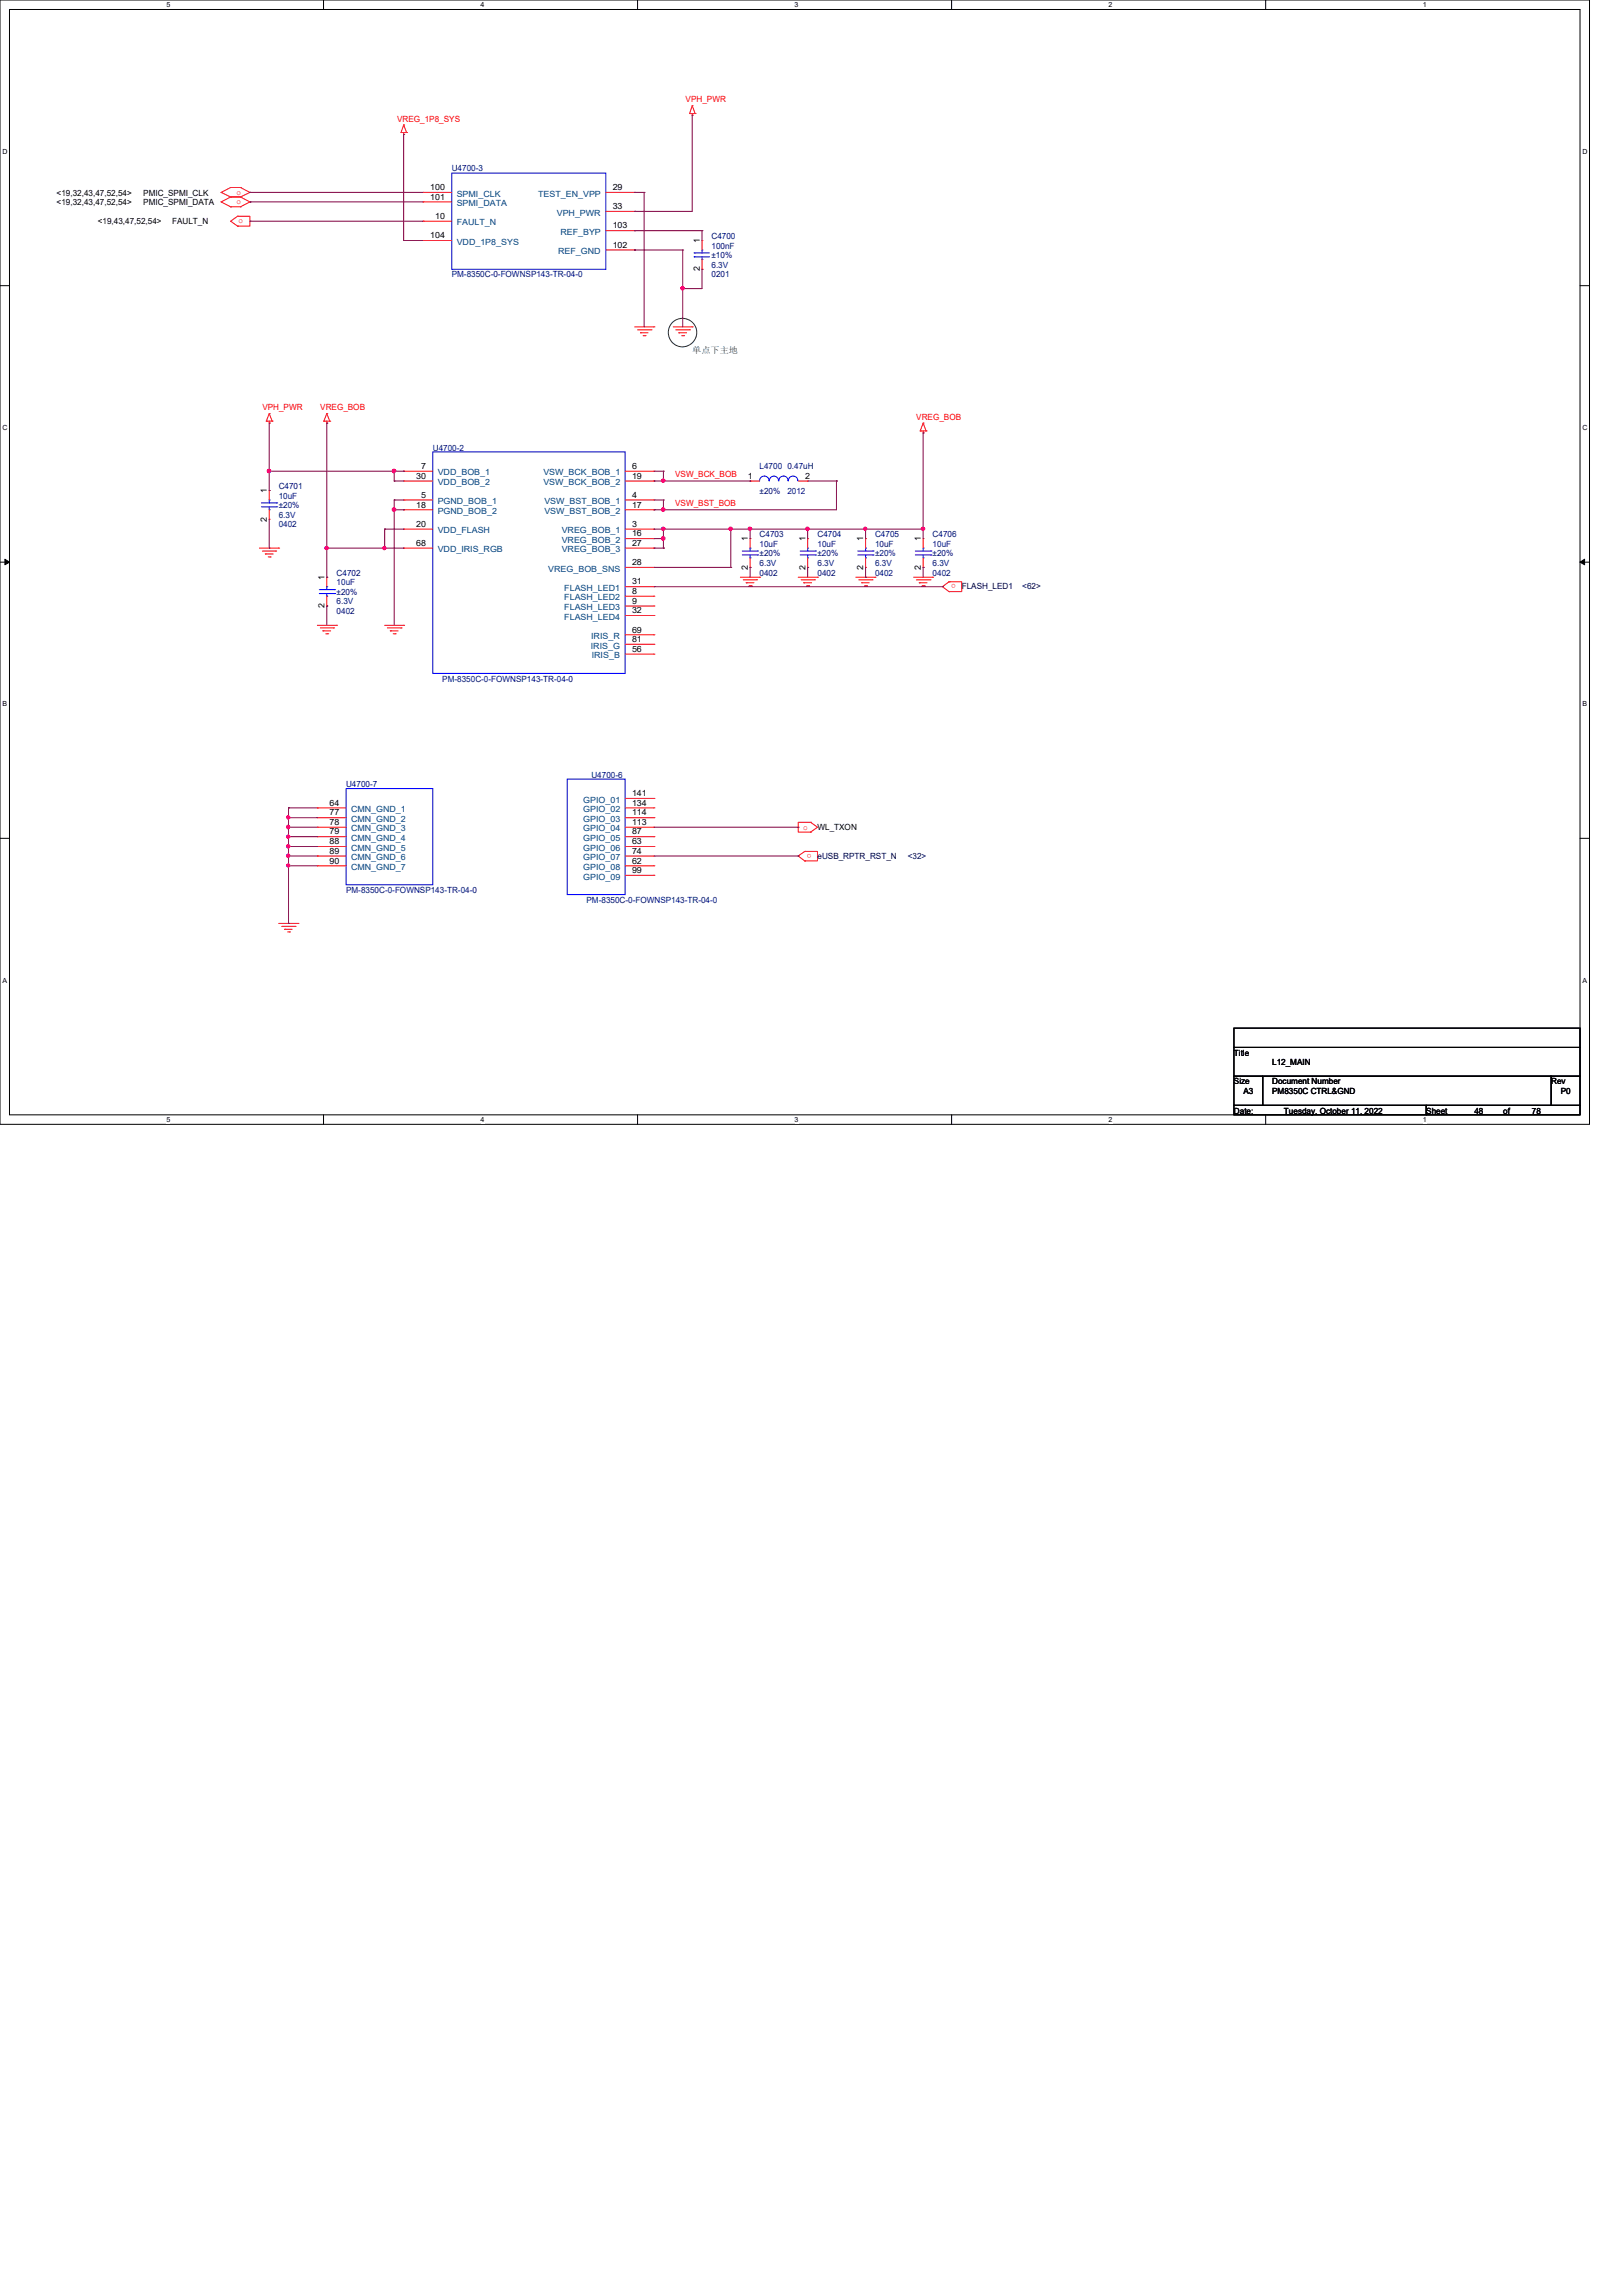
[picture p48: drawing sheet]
<svg xmlns="http://www.w3.org/2000/svg" width="210mm" height="297mm" viewBox="0 0 210 297" stroke-linecap="round" stroke-linejoin="round" font-family="sans-serif">
<defs><g id="words">
<g font-size="1.1" fill="#f00">
<text x="51.4" y="15.7">VREG_1P8_SYS</text>
<text x="88.7" y="13.3">VPH_PWR</text>
<text x="30.6" y="25.2">o</text>
<text x="30.6" y="26.4">o</text>
<text x="30.9" y="28.9">o</text>
<text x="34" y="53.1">VPH_PWR</text>
<text x="41.4" y="53.1">VREG_BOB</text>
<text x="118.6" y="54.3">VREG_BOB</text>
<text x="87.4" y="61.8">VSW_BCK_BOB</text>
<text x="87.4" y="65.5">VSW_BST_BOB</text>
<text x="123.7" y="75.6" transform="rotate(-180 123.7 75.6)">o</text>
<text x="103.9" y="107.3">o</text>
<text x="105" y="110.4" transform="rotate(-180 105 110.4)">o</text>
</g>
<g font-size="1.1" fill="#000080">
<text x="58.5" y="22.2">U4700-3</text>
<text x="58.5" y="35.9">PM-8350C-0-FOWNSP143-TR-04-0</text>
<text x="92.1" y="30.9">C4700</text>
<text x="92.1" y="32.2">100nF</text>
<text x="92.1" y="35.9">0201</text>
<text x="92.1" y="34.6">6.3V</text>
<text x="92.1" y="33.4">±10%</text>
<text x="56" y="58.3">U4700-2</text>
<text x="36.1" y="63.3">C4701</text>
<text x="36.1" y="64.5">10uF</text>
<text x="36.1" y="65.7">±20%</text>
<text x="98.3" y="60.7">L4700 0.47uH</text>
<text x="98.3" y="63.9">±20%</text>
<text x="101.9" y="63.9">2012</text>
<text x="36.1" y="68.2">0402</text>
<text x="36.1" y="67">6.3V</text>
<text x="98.3" y="69.5">C4703</text>
<text x="98.3" y="70.7">10uF</text>
<text x="98.3" y="72">±20%</text>
<text x="105.8" y="69.5">C4704</text>
<text x="105.8" y="70.7">10uF</text>
<text x="105.8" y="72">±20%</text>
<text x="113.2" y="69.5">C4705</text>
<text x="113.2" y="70.7">10uF</text>
<text x="113.2" y="72">±20%</text>
<text x="120.7" y="69.5">C4706</text>
<text x="120.7" y="70.7">10uF</text>
<text x="120.7" y="72">±20%</text>
<text x="43.6" y="74.5">C4702</text>
<text x="43.6" y="75.7">10uF</text>
<text x="43.6" y="77">±20%</text>
<text x="98.3" y="74.5">0402</text>
<text x="98.3" y="73.2">6.3V</text>
<text x="105.8" y="74.5">0402</text>
<text x="105.8" y="73.2">6.3V</text>
<text x="113.2" y="74.5">0402</text>
<text x="113.2" y="73.2">6.3V</text>
<text x="120.7" y="74.5">0402</text>
<text x="120.7" y="73.2">6.3V</text>
<text x="43.6" y="79.5">0402</text>
<text x="43.6" y="78.2">6.3V</text>
<text x="57.2" y="88.2">PM-8350C-0-FOWNSP143-TR-04-0</text>
<text x="44.8" y="101.9">U4700-7</text>
<text x="76.5" y="100.6">U4700-6</text>
<text x="44.8" y="115.5">PM-8350C-0-FOWNSP143-TR-04-0</text>
<text x="75.9" y="116.8">PM-8350C-0-FOWNSP143-TR-04-0</text>
</g>
<g font-size="1.1">
<text x="7.3" y="25.3">&lt;19,32,43,47,52,54&gt;</text>
<text x="7.3" y="26.5">&lt;19,32,43,47,52,54&gt;</text>
<text x="12.7" y="29">&lt;19,43,47,52,54&gt;</text>
<text x="18.5" y="25.3">PMIC_SPMI_CLK</text>
<text x="18.5" y="26.5">PMIC_SPMI_DATA</text>
<text x="22.3" y="29">FAULT_N</text>
<text x="55.7" y="24.6">100</text>
<text x="55.7" y="25.8">101</text>
<text x="56.3" y="28.3">10</text>
<text x="79.3" y="24.6">29</text>
<text x="79.3" y="27.1">33</text>
<text x="79.3" y="29.5">103</text>
<text x="55.7" y="30.8">104</text>
<text x="79.3" y="32">102</text>
<text x="90.6" y="35.1" transform="rotate(-90 90.6 35.1)">2</text>
<text x="90.6" y="31.5" transform="rotate(-90 90.6 31.5)">1</text>
<text x="34.5" y="63.8" transform="rotate(-90 34.5 63.8)">1</text>
<text x="53.8" y="61.9">30</text>
<text x="53.8" y="65.7">18</text>
<text x="54.5" y="60.7">7</text>
<text x="54.5" y="64.4">5</text>
<text x="81.8" y="64.4">4</text>
<text x="81.8" y="65.7">17</text>
<text x="81.8" y="60.7">6</text>
<text x="81.8" y="61.9">19</text>
<text x="96.8" y="61.9">1</text>
<text x="104.2" y="61.9">2</text>
<text x="34.5" y="67.5" transform="rotate(-90 34.5 67.5)">2</text>
<text x="53.8" y="68.2">20</text>
<text x="53.8" y="70.6">68</text>
<text x="81.8" y="68.2">3</text>
<text x="81.8" y="69.4">16</text>
<text x="81.8" y="70.6">27</text>
<text x="96.8" y="70" transform="rotate(-90 96.8 70)">1</text>
<text x="104.2" y="70" transform="rotate(-90 104.2 70)">1</text>
<text x="111.7" y="70" transform="rotate(-90 111.7 70)">1</text>
<text x="119.2" y="70" transform="rotate(-90 119.2 70)">1</text>
<text x="42" y="75" transform="rotate(-90 42 75)">1</text>
<text x="81.8" y="75.6">31</text>
<text x="81.8" y="76.8">8</text>
<text x="81.8" y="73.1">28</text>
<text x="96.8" y="73.7" transform="rotate(-90 96.8 73.7)">2</text>
<text x="104.2" y="73.7" transform="rotate(-90 104.2 73.7)">2</text>
<text x="111.7" y="73.7" transform="rotate(-90 111.7 73.7)">2</text>
<text x="119.2" y="73.7" transform="rotate(-90 119.2 73.7)">2</text>
<text x="42" y="78.7" transform="rotate(-90 42 78.7)">2</text>
<text x="81.8" y="83.1">81</text>
<text x="81.8" y="78.1">9</text>
<text x="81.8" y="79.3">32</text>
<text x="81.8" y="81.8">69</text>
<text x="81.8" y="84.3">56</text>
<text x="42.6" y="104.2">64</text>
<text x="42.6" y="105.5">77</text>
<text x="42.6" y="106.7">78</text>
<text x="42.6" y="107.9">79</text>
<text x="81.8" y="103">141</text>
<text x="81.8" y="104.2">134</text>
<text x="81.8" y="105.5">114</text>
<text x="81.8" y="106.7">113</text>
<text x="81.8" y="107.9">87</text>
<text x="105.8" y="107.3">WL_TXON</text>
<text x="42.6" y="109.2">88</text>
<text x="42.6" y="110.4">89</text>
<text x="42.6" y="111.7">90</text>
<text x="81.8" y="109.2">63</text>
<text x="81.8" y="110.4">74</text>
<text x="81.8" y="111.7">62</text>
<text x="81.8" y="112.9">99</text>
<text x="159.7" y="136.6">Title</text>
<text x="164.6" y="137.8">L12_MAIN</text>
<text x="159.7" y="140.3">Size</text>
<text x="160.9" y="141.6">A3</text>
<text x="164.6" y="140.3">Document Number</text>
<text x="164.6" y="141.6">PM8350C CTRL&amp;GND</text>
<text x="200.7" y="140.3">Rev</text>
<text x="202" y="141.6">P0</text>
<text x="159.7" y="144.1">Date:</text>
<text x="166.2" y="144.1">Tuesday, October 11, 2022</text>
<text x="184.6" y="144.1">Sheet</text>
<text x="190.8" y="144.1">48</text>
<text x="194.5" y="144.1">of</text>
<text x="198.2" y="144.1">78</text>
</g>
<g font-size="1.1" fill="#004080">
<text x="59.1" y="25.4">SPMI_CLK</text>
<text x="59.1" y="26.7">SPMI_DATA</text>
<text x="59.1" y="29.2">FAULT_N</text>
<text x="69.6" y="25.4">TEST_EN_VPP</text>
<text x="72.1" y="27.9">VPH_PWR</text>
<text x="59.1" y="31.7">VDD_1P8_SYS</text>
<text x="72.2" y="32.9">REF_GND</text>
<text x="72.5" y="30.4">REF_BYP</text>
<text x="56.6" y="61.5">VDD_BOB_1</text>
<text x="56.6" y="62.8">VDD_BOB_2</text>
<text x="56.6" y="65.2">PGND_BOB_1</text>
<text x="70.3" y="61.5">VSW_BCK_BOB_1</text>
<text x="70.3" y="62.8">VSW_BCK_BOB_2</text>
<text x="70.4" y="65.2">VSW_BST_BOB_1</text>
<text x="56.6" y="66.5">PGND_BOB_2</text>
<text x="56.6" y="69">VDD_FLASH</text>
<text x="56.6" y="71.5">VDD_IRIS_RGB</text>
<text x="70.4" y="66.5">VSW_BST_BOB_2</text>
<text x="72.7" y="69">VREG_BOB_1</text>
<text x="72.7" y="70.2">VREG_BOB_2</text>
<text x="72.7" y="71.5">VREG_BOB_3</text>
<text x="71" y="74">VREG_BOB_SNS</text>
<text x="73" y="76.5">FLASH_LED1</text>
<text x="73" y="77.7">FLASH_LED2</text>
<text x="73" y="79">FLASH_LED3</text>
<text x="73" y="80.2">FLASH_LED4</text>
<text x="76.5" y="83.9">IRIS_G</text>
<text x="76.5" y="82.7">IRIS_R</text>
<text x="76.6" y="85.2">IRIS_B</text>
<text x="45.4" y="105.1">CMN_GND_1</text>
<text x="45.4" y="106.3">CMN_GND_2</text>
<text x="45.4" y="107.6">CMN_GND_3</text>
<text x="75.5" y="103.8">GPIO_01</text>
<text x="75.5" y="105.1">GPIO_02</text>
<text x="75.5" y="106.3">GPIO_03</text>
<text x="75.5" y="107.6">GPIO_04</text>
<text x="45.4" y="108.8">CMN_GND_4</text>
<text x="45.4" y="110.1">CMN_GND_5</text>
<text x="45.4" y="111.3">CMN_GND_6</text>
<text x="45.4" y="112.6">CMN_GND_7</text>
<text x="75.5" y="108.8">GPIO_05</text>
<text x="75.5" y="110.1">GPIO_06</text>
<text x="75.5" y="111.3">GPIO_07</text>
<text x="75.5" y="112.6">GPIO_08</text>
<text x="75.5" y="113.8">GPIO_09</text>
</g>
<text font-size="1.1" fill="#008000" x="89.6" y="45.7">单单单主接</text>
<g font-size="1.1" fill="#000040">
<text x="124.5" y="76.2">FLASH_LED1</text>
<text x="132.3" y="76.2">&lt;62&gt;</text>
<text x="105.8" y="111.1">eUSB_RPTR_RST_N</text>
<text x="117.5" y="111.1">&lt;32&gt;</text>
</g>
<g font-size=".9">
<text x="21.5" y=".9">5</text>
<text x="62.2" y=".9">4</text>
<text x="102.8" y=".9">3</text>
<text x="143.5" y=".9">2</text>
<text x="184.1" y=".9">1</text>
<text x=".3" y="19.9">D</text>
<text x="204.8" y="19.9">D</text>
<text x=".3" y="55.6">C</text>
<text x="204.8" y="55.6">C</text>
<text x=".3" y="91.4">B</text>
<text x="204.8" y="91.4">B</text>
<text x=".3" y="127.1">A</text>
<text x="204.8" y="127.1">A</text>
<text x="21.5" y="145.2">5</text>
<text x="62.2" y="145.2">4</text>
<text x="102.8" y="145.2">3</text>
<text x="143.5" y="145.2">2</text>
<text x="184.1" y="145.2">1</text>
</g>
</g></defs>
<path d="M0 0h205.7v145.5h-205.7zM1.2 1.2h203.3v143h-203.3z" fill="none" stroke="#000" stroke-width=".13"/>
<g fill="#fff">
<path d="M21.5 .1h.6v1h-.6z"/>
<path d="M21.5 144.4h.6v1h-.6z"/>
</g>
<path d="M41.9 0v1.2M41.9 144.2v1.3" fill="none" stroke="#000" stroke-width=".13"/>
<g fill="#fff">
<path d="M62.2 .1h.5v1h-.5z"/>
<path d="M62.2 144.4h.5v1h-.5z"/>
</g>
<path d="M82.5 0v1.2M82.5 144.2v1.3" fill="none" stroke="#000" stroke-width=".13"/>
<g fill="#fff">
<path d="M102.8 .1h.5v1h-.5z"/>
<path d="M102.8 144.4h.5v1h-.5z"/>
</g>
<path d="M123.1 0v1.2M123.1 144.2v1.3" fill="none" stroke="#000" stroke-width=".13"/>
<g fill="#fff">
<path d="M143.5 .1h.5v1h-.5z"/>
<path d="M143.5 144.4h.5v1h-.5z"/>
</g>
<path d="M163.8 0v1.2M163.8 144.2v1.3" fill="none" stroke="#000" stroke-width=".13"/>
<g fill="#fff">
<path d="M184.1 .1h.5v1h-.5z"/>
<path d="M184.1 144.4h.5v1h-.5z"/>
<path d="M.3 19.1h.7v1h-.7z"/>
<path d="M204.8 19.1h.6v1h-.6z"/>
<path d="M.3 54.8h.7v1h-.7z"/>
<path d="M204.8 54.8h.6v1h-.6z"/>
</g>
<path d="M0 37h1.2M204.5 37h1.2" fill="none" stroke="#000" stroke-width=".13"/>
<g fill="#fff">
<path d="M.3 90.6h.6v1h-.6z"/>
<path d="M204.8 90.6h.6v1h-.6z"/>
</g>
<path d="M0 72.7h1.2M.6 72.3l.6 .4-.6 .4zM204.5 72.7l.6-.4v.8zM204.5 72.7h1.2" fill="none" stroke="#000" stroke-width=".13"/>
<path d="M.6 72.3l.6 .4-.6 .4zM204.5 72.7l.6-.4v.8z" fill="#000"/>
<g fill="#fff">
<path d="M.3 126.3h.6v1h-.6z"/>
<path d="M204.8 126.3h.6v1h-.6z"/>
</g>
<path d="M0 108.5h1.2M204.5 108.5h1.2M159.7 133h44.8v2.5h-44.8zM159.7 135.5h44.8v3.7h-44.8zM159.7 139.2h3.7v3.8h-3.7zM163.4 139.2h37.3v3.8h-37.3zM200.7 139.2h3.8v3.8h-3.8zM159.7 143h24.9v1.2h-24.9zM184.6 143h19.9v1.2h-19.9z" fill="none" stroke="#000" stroke-width=".13"/>
<circle cx="88.3" cy="43" r="1.85" fill="none" stroke="#008000" stroke-width=".13"/>
<g fill="none" stroke="#f00" stroke-width=".13">
<path d="M51.9 17.1h.1M51.9 17.1h.7M52.2 17.4h.1M52.2 16.2h.1M52.2 17.1v.3M52.2 16.2l-.3 .9M52.2 16.2l.4 .9M52.6 17.1h.1M89.2 14.7h.1M89.2 14.7h.8M89.6 14.9h.1M89.6 13.7h.1"/>
<path d="M89.6 14.7v.2M89.6 13.7l-.4 1M89.6 13.7l.4 1M90 14.7h.1M28.6 24.9h.1M28.6 26.1h.1M28.6 24.9l1.2 .6M28.6 26.1l1.2 .7M29.8 24.3h1.3M29.8 25.5h1.3M29.8 24.3h.1M29.8 25.5h.1"/>
<path d="M29.8 26.8h.1M29.8 24.3l-1.2 .6M29.8 25.5l-1.2 .6M29.8 26.8h1.3M30.7 28h.1M30.7 29.3h.1M30.7 28h1.6v1.3h-1.6M30.7 28l-.9 .6 .9 .7M31.1 24.3h.1M31.1 25.5h.1M31.1 26.8h.1M31.1 24.3l1.2 .6"/>
<path d="M31.1 25.5l1.2 .6M32.3 24.9l-1.2 .6M32.3 26.1l-1.2 .7M32.3 24.9h.1M32.3 26.1h.1M54.7 24.9h3.8M54.7 26.1h3.8M54.7 28.6h3.8M54.7 31.1h3.8M54.7 24.9h.1M54.7 26.1h.1M54.7 28.6h.1"/>
<path d="M54.7 31.1h.1M78.4 24.9h3.7M78.4 27.3h3.7M78.4 29.8h3.7M78.4 32.3h3.7M82.1 24.9h.1M82.1 27.3h.1M82.1 29.8h.1M82.1 32.3h.1M90.8 31.1h.1M90.8 34.8h.1M90.8 31.1v1.2"/>
<path d="M90.8 33.6v1.2M34.5 54.5h.1M34.5 54.5h.7M34.8 54.7h.1M34.8 53.5h.1M34.8 54.5v.2M34.8 53.5l-.3 1M34.8 53.5l.4 1M35.2 54.5h.1M41.9 54.5h.1M41.9 54.5h.8M42.3 54.7h.1"/>
<path d="M42.3 53.5h.1M42.3 54.5v.2M42.3 53.5l-.4 1M42.3 53.5l.4 1M42.7 54.5h.1M82.1 42.3h2.5M82.5 42.7h1.7M82.9 43.1h.1M82.9 43.1h1M83.2 43.4h.3M83.5 43.4h.1M84.2 42.7h.1"/>
<path d="M84.6 42.3h.1M87.1 42.3h2.5M87.5 42.7h1.7M87.8 43.1h1.1M87.8 43.1h.1M88.2 43.4h.3M88.5 43.4h.1M89.2 42.7h.1M89.6 42.3h.1M119.1 55.8h.1M119.1 55.8h.7M119.5 56h.1"/>
<path d="M119.5 54.7h.1M119.5 55.8v.2M119.5 54.7l-.4 1.1M119.5 54.7l.3 1.1M119.8 55.8h.1M33.6 70.9h2.5M34 71.3h1.7M34.3 71.7h1M34.3 71.7h.1M34.7 72.1h.3M34.8 63.5h.1M34.8 67.2h.1"/>
<path d="M34.8 63.5v1.2M34.8 66v1.2M35 72.1h.1M35.7 71.3h.1M36.1 70.9h.1M42.3 74.7h.1M42.3 78.4h.1M42.3 74.7v1.2M42.3 77.1v1.3M52.2 70.9h3.8M52.2 62.2h3.8M52.2 61h3.8"/>
<path d="M52.2 64.7h3.8M52.2 66h3.8M52.2 68.5h3.8M52.2 61h.1M52.2 62.2h.1M52.2 64.7h.1M52.2 66h.1M52.2 68.5h.1M52.2 70.9h.1M80.9 70.9h3.7M80.9 62.2h3.7M80.9 61h3.7"/>
<path d="M80.9 64.7h3.7M80.9 66h3.7M80.9 68.5h3.7M80.9 69.7h3.7M80.9 73.4h3.7M80.9 75.9h3.7M80.9 77.1h3.7M80.9 78.4h3.7M80.9 79.6h3.7M84.6 61h.1M84.6 62.2h.1M84.6 64.7h.1"/>
<path d="M84.6 66h.1M84.6 68.5h.1M84.6 69.7h.1M84.6 70.9h.1M84.6 73.4h.1M84.6 75.9h.1M84.6 77.1h.1M84.6 78.4h.1M84.6 79.6h.1M95.8 74.7h2.5M96.2 75h1.7M96.6 75.4h.1"/>
<path d="M96.6 75.4h1M96.9 75.8h.3M97.1 62.2h1.2M97.1 62.2h.1M97.1 69.7h.1M97.1 73.4h.1M97.1 69.7v1.2M97.1 72.2v1.2M97.2 75.8h.1M97.9 75h.1M98.3 74.7h.1M103.3 74.7h2.5"/>
<path d="M103.3 62.2h1.2M103.7 75h1.7M104 75.4h.1M104 75.4h1M104.4 75.8h.2M104.5 62.2h.1M104.5 69.7h.1M104.5 73.4h.1M104.5 69.7v1.2M104.5 72.2v1.2M104.6 75.8h.1M105.4 75h.1"/>
<path d="M105.8 74.7h.1M110.7 74.7h2.5M111.1 75h1.8M111.5 75.4h.1M111.5 75.4h1M111.9 75.8h.2M112 69.7h.1M112 73.4h.1M112 69.7v1.2M112 72.2v1.2M112.1 75.8h.1M112.9 75h.1"/>
<path d="M113.2 74.7h.1M118.2 74.7h2.5M118.6 75h1.8M119 75.4h.1M119 75.4h1M119.3 75.8h.3M119.5 69.7h.1M119.5 73.4h.1M119.5 69.7v1.2M119.5 72.2v1.2M119.6 75.8h.1M120.4 75h.1"/>
<path d="M120.7 74.7h.1M122.8 76.5h.1M122.8 75.3h.1M122.8 75.3h1.7v1.2h-1.7M122.8 75.3l-.8 .6 .8 .6M41.1 80.9h2.5M41.4 81.2h1.8M41.8 81.6h.1M41.8 81.6h1M42.2 82h.2M42.4 82h.1M43.2 81.2h.1"/>
<path d="M43.6 80.9h.1M49.8 80.9h2.4M50.1 81.2h1.8M50.5 81.6h1M50.5 81.6h.1M50.9 82h.2M51.1 82h.1M51.9 81.2h.1M52.2 80.9h.1M80.9 82.1h3.7M80.9 83.4h3.7M80.9 84.6h3.7"/>
<path d="M84.6 82.1h.1M84.6 83.4h.1M84.6 84.6h.1M36.1 119.5h2.5M36.4 119.8h1.8M38.2 119.8h.1M38.6 119.5h.1M41.1 104.5h.1M41.1 105.8h.1M41.1 107h.1M41.1 108.2h.1M41.1 109.5h.1"/>
<path d="M41.1 110.7h.1M41.1 112h.1M41.1 104.5h3.7M41.1 105.8h3.7M41.1 107h3.7M41.1 108.2h3.7M41.1 109.5h3.7M41.1 110.7h3.7M41.1 112h3.7M80.9 104.5h3.7M80.9 105.8h3.7M80.9 107h3.7"/>
<path d="M80.9 108.2h3.7M80.9 109.5h3.7M80.9 110.7h3.7M80.9 112h3.7M80.9 103.3h3.7M80.9 113.2h3.7M84.6 103.3h.1M84.6 104.5h.1M84.6 105.8h.1M84.6 107h.1M84.6 108.2h.1M84.6 109.5h.1"/>
<path d="M84.6 110.7h.1M84.6 112h.1M84.6 113.2h.1M104.1 111.4h.1M104.1 110.2h.1M104.1 110.2h1.7v1.2h-1.7M104.1 110.2l-.8 .5 .8 .7M104.9 106.4h.1M104.9 107.7h.1M104.9 106.4h-1.6v1.3h1.6M104.9 106.4l.9 .6-.9 .7M36.8 120.2h.1"/>
<path d="M36.8 120.2h1M37.2 120.6h.3M37.5 120.6h.1"/>
</g>
<g fill="none" stroke="#00f" stroke-width=".13">
<path d="M58.5 22.4h19.9v12.4h-19.9zM89.8 32.7h2M89.8 33.2h2M89.8 32.7h.1M89.8 33.2h.1M90.8 32.3h.1M90.8 33.6h.1M90.8 32.3v.4M90.8 33.2v.4M56 58.5h24.9v28.6h-24.9zM33.8 65.1h2M33.8 65.6h2"/>
<path d="M34.8 64.7h.1M34.8 66h.1M34.8 64.7v.4M34.8 65.6v.4M35.8 65.1h.1M35.8 65.6h.1M41.3 76.3h2M41.3 76.8h2M42.3 75.9h.1M42.3 77.1h.1M42.3 75.9v.4M42.3 76.8v.3"/>
<path d="M43.3 76.3h.1M43.3 76.8h.1M96.1 71.3h1.9M96.1 71.8h1.9M97.1 70.9h.1M97.1 72.2h.1M97.1 70.9v.4M97.1 71.8v.4M98 71.3h.1M98 71.8h.1M99.5 62.2a.59 .59 0 0 0-.6-.6 .59 .59 0 0 0-.6 .6M100.7 62.2a.57 .57 0 0 0-.6-.6 .57 .57 0 0 0-.5 .6"/>
<path d="M101.9 62.2a.57 .57 0 0 0-.6-.6 .57 .57 0 0 0-.5 .6M103.2 62.2a.59 .59 0 0 0-.6-.6 .59 .59 0 0 0-.6 .6M103.5 71.3h2M103.5 71.8h2M104.5 70.9h.1M104.5 72.2h.1M104.5 70.9v.4M104.5 71.8v.4M105.5 71.3h.1M105.5 71.8h.1M111 71.3h2M111 71.8h2"/>
<path d="M112 70.9h.1M112 72.2h.1M112 70.9v.4M112 71.8v.4M113 71.3h.1M113 71.8h.1M118.4 71.3h2.1M118.4 71.8h2.1M119.5 70.9h.1M119.5 72.2h.1M119.5 70.9v.4M119.5 71.8v.4"/>
<path d="M120.5 71.3h.1M120.5 71.8h.1M44.8 102h11.2v12.5h-11.2zM73.4 100.8h7.5v14.9h-7.5z"/>
</g>
<g fill="none" stroke="#800040" stroke-width=".13">
<path d="M52.2 17.4h.1M52.2 17.4v13.7M89.6 14.9h.1M89.6 14.9v12.4h-7.5M32.3 24.9h.1M32.3 26.1h.1M32.3 28.6h.1M32.3 24.9h22.4M32.3 26.1h22.4M32.3 28.6h22.4M52.2 31.1h.1M52.2 31.1h2.5"/>
<path d="M82.1 32.3h6.2M82.1 24.9h.1M82.1 27.3h.1M82.1 29.8h.1M82.1 32.3h.1M82.1 29.8h8.7M82.1 24.9h1.3M83.4 24.9h.1M83.4 24.9v17.4M88.3 32.3h.1M88.3 37.3h.1M88.3 32.3v10"/>
<path d="M90.8 29.8h.1M90.8 34.8h.1M90.8 29.8v1.3M90.8 34.8v2.5h-2.5"/>
</g>
<path d="M88.2 37.1h.3l.1 .2-.1 .1-.2 .1-.1-.1z" fill-rule="evenodd" fill="#f0f"/>
<path d="M88.2 37.1h.3l.1 .2-.1 .1-.2 .1-.1-.1z" fill="none" stroke="#f0f" stroke-width=".13"/>
<path d="M34.8 61h16.2M51 61h.1" fill="none" stroke="#800040" stroke-width=".13"/>
<path d="M50.8 60.8h.3l.1 .1-.1 .2-.1 .1-.2-.1z" fill-rule="evenodd" fill="#f0f"/>
<path d="M50.8 60.8h.3l.1 .1-.1 .2-.1 .1-.2-.1z" fill="none" stroke="#f0f" stroke-width=".13"/>
<path d="M34.8 54.7h.1M34.8 54.7v6.3" fill="none" stroke="#800040" stroke-width=".13"/>
<path d="M34.6 60.8h.4l.1 .1-.1 .2-.2 .1-.2-.1z" fill-rule="evenodd" fill="#f0f"/>
<path d="M34.6 60.8h.4l.1 .1-.1 .2-.2 .1-.2-.1z" fill="none" stroke="#f0f" stroke-width=".13"/>
<path d="M34.8 63.5h.1M34.8 70.9h.1M34.8 61v2.5M34.8 67.2v3.7M51 62.2h.1M51 61h.1M51 66h.1M51 61v1.2M51 66v14.9M51 61h1.2M51 62.2h1.2M52.2 61h.1" fill="none" stroke="#800040" stroke-width=".13"/>
<path d="M50.8 65.8h.3l.1 .1-.1 .2-.1 .1-.2-.1z" fill-rule="evenodd" fill="#f0f"/>
<path d="M50.8 65.8h.3l.1 .1-.1 .2-.1 .1-.2-.1z" fill="none" stroke="#f0f" stroke-width=".13"/>
<path d="M49.8 70.9h.1M49.8 70.9h2.4M51 64.7h.1M51 66h.1M51 64.7v1.3M51 66h1.2M51 64.7h1.2M52.2 66h.1" fill="none" stroke="#800040" stroke-width=".13"/>
<path d="M49.6 70.8h.3l.1 .1-.1 .1-.2 .1-.1-.1z" fill-rule="evenodd" fill="#f0f"/>
<path d="M49.6 70.8h.3l.1 .1-.1 .1-.2 .1-.1-.1z" fill="none" stroke="#f0f" stroke-width=".13"/>
<path d="M42.3 70.9h.1M42.3 74.7h.1M42.3 70.9v3.8M49.8 68.5h.1M49.8 68.5v2.4h-7.5M49.8 68.5h2.4" fill="none" stroke="#800040" stroke-width=".13"/>
<path d="M42.1 70.8h.3l.1 .1-.1 .1-.2 .1-.1-.1z" fill-rule="evenodd" fill="#f0f"/>
<path d="M42.1 70.8h.3l.1 .1-.1 .1-.2 .1-.1-.1z" fill="none" stroke="#f0f" stroke-width=".13"/>
<path d="M42.3 54.7h.1M42.3 54.7v16.2M42.3 78.4h.1M42.3 78.4v2.5M84.6 61h1.3M85.9 61h.1M85.9 62.2h.1M85.9 61v1.2M85.9 62.2h11.2M97.1 62.2h.1" fill="none" stroke="#800040" stroke-width=".13"/>
<path d="M85.7 62h.3l.1 .2-.1 .1-.2 .1-.1-.1z" fill-rule="evenodd" fill="#f0f"/>
<path d="M85.7 62h.3l.1 .2-.1 .1-.2 .1-.1-.1z" fill="none" stroke="#f0f" stroke-width=".13"/>
<path d="M84.6 62.2h.1M84.6 64.7h1.3M84.6 62.2h1.3M85.9 66h22.3M85.9 64.7h.1M85.9 66h.1M85.9 64.7v1.3" fill="none" stroke="#800040" stroke-width=".13"/>
<path d="M85.7 65.8h.3l.1 .1-.1 .2-.2 .1-.1-.1z" fill-rule="evenodd" fill="#f0f"/>
<path d="M85.7 65.8h.3l.1 .1-.1 .2-.2 .1-.1-.1z" fill="none" stroke="#f0f" stroke-width=".13"/>
<path d="M84.6 66h.1M84.6 68.5h1.3M84.6 70.9h1.3M84.6 69.7h1.3M84.6 66h1.3M85.9 68.5h.1M85.9 69.7h.1M85.9 70.9h.1M85.9 68.5v1.2" fill="none" stroke="#800040" stroke-width=".13"/>
<path d="M85.7 69.5h.3l.1 .1-.1 .2-.2 .1-.1-.1z" fill-rule="evenodd" fill="#f0f"/>
<path d="M85.7 69.5h.3l.1 .1-.1 .2-.2 .1-.1-.1z" fill="none" stroke="#f0f" stroke-width=".13"/>
<path d="M85.9 70.9h.1M85.9 69.7v1.2M85.9 68.5h8.7M94.6 68.5h.1" fill="none" stroke="#800040" stroke-width=".13"/>
<path d="M85.7 68.3h.3l.1 .1-.1 .1-.2 .1-.1-.1z" fill-rule="evenodd" fill="#f0f"/>
<path d="M85.7 68.3h.3l.1 .1-.1 .1-.2 .1-.1-.1z" fill="none" stroke="#f0f" stroke-width=".13"/>
<path d="M94.4 68.3h.3l.1 .1-.1 .1-.2 .1-.1-.1z" fill-rule="evenodd" fill="#f0f"/>
<path d="M94.4 68.3h.3l.1 .1-.1 .1-.2 .1-.1-.1z" fill="none" stroke="#f0f" stroke-width=".13"/>
<path d="M84.6 73.4h10M94.6 73.4h.1M94.6 68.5h.1M94.6 68.5v4.9M94.6 68.5h9.9M97.1 68.5h.1M97.1 73.4h.1M97.1 68.5v1.2M97.1 73.4v1.3M104.5 62.2h3.7M108.2 62.2h.1M108.2 62.2v3.8" fill="none" stroke="#800040" stroke-width=".13"/>
<path d="M104.3 68.3h.4v.1v.1l-.2 .1-.2-.1z" fill-rule="evenodd" fill="#f0f"/>
<path d="M104.3 68.3h.4v.1v.1l-.2 .1-.2-.1z" fill="none" stroke="#f0f" stroke-width=".13"/>
<path d="M96.9 68.3h.3l.1 .1-.1 .1-.2 .1-.1-.1z" fill-rule="evenodd" fill="#f0f"/>
<path d="M96.9 68.3h.3l.1 .1-.1 .1-.2 .1-.1-.1z" fill="none" stroke="#f0f" stroke-width=".13"/>
<path d="M119.5 56h.1M119.5 56v13.7M104.5 73.4h.1M104.5 68.5h.1M104.5 68.5v1.2M104.5 73.4v1.3M104.5 68.5h7.5M112 68.5h.1M119.5 73.4h.1M119.5 68.5h.1M119.5 73.4v1.3" fill="none" stroke="#800040" stroke-width=".13"/>
<path d="M119.3 68.3h.3l.1 .1-.1 .1-.2 .1-.1-.1z" fill-rule="evenodd" fill="#f0f"/>
<path d="M119.3 68.3h.3l.1 .1-.1 .1-.2 .1-.1-.1z" fill="none" stroke="#f0f" stroke-width=".13"/>
<path d="M37.3 104.5h3.8M37.3 105.8h3.8M37.3 104.5h.1M37.3 105.8h.1M37.3 104.5v1.3" fill="none" stroke="#800040" stroke-width=".13"/>
<path d="M37.1 105.6h.3l.1 .1-.1 .2-.1 .1-.2-.1z" fill-rule="evenodd" fill="#f0f"/>
<path d="M37.1 105.6h.3l.1 .1-.1 .2-.1 .1-.2-.1z" fill="none" stroke="#f0f" stroke-width=".13"/>
<path d="M37.3 107h3.8M37.3 107h.1M37.3 105.8v1.2" fill="none" stroke="#800040" stroke-width=".13"/>
<path d="M37.1 106.8h.3l.1 .2-.1 .2h-.1h-.2z" fill-rule="evenodd" fill="#f0f"/>
<path d="M37.1 106.8h.3l.1 .2-.1 .2h-.1h-.2z" fill="none" stroke="#f0f" stroke-width=".13"/>
<path d="M37.3 108.2h3.8M37.3 108.2h.1M37.3 107v1.2" fill="none" stroke="#800040" stroke-width=".13"/>
<path d="M37.1 108.1h.3l.1 .1-.1 .2-.1 .1-.2-.1z" fill-rule="evenodd" fill="#f0f"/>
<path d="M37.1 108.1h.3l.1 .1-.1 .2-.1 .1-.2-.1z" fill="none" stroke="#f0f" stroke-width=".13"/>
<path d="M37.3 109.5h3.8M37.3 109.5h.1M37.3 110.7h.1M37.3 108.2v2.5" fill="none" stroke="#800040" stroke-width=".13"/>
<path d="M37.1 109.3h.3l.1 .2-.1 .1-.1 .1-.2-.1z" fill-rule="evenodd" fill="#f0f"/>
<path d="M37.1 109.3h.3l.1 .2-.1 .1-.1 .1-.2-.1z" fill="none" stroke="#f0f" stroke-width=".13"/>
<path d="M37.1 110.5h.3l.1 .2-.1 .2-.1 .1-.2-.1z" fill-rule="evenodd" fill="#f0f"/>
<path d="M37.1 110.5h.3l.1 .2-.1 .2-.1 .1-.2-.1z" fill="none" stroke="#f0f" stroke-width=".13"/>
<path d="M37.3 110.7h3.8M37.3 112h3.8M37.3 110.7h.1M37.3 112h.1M37.3 119.5h.1M37.3 110.7v8.8" fill="none" stroke="#800040" stroke-width=".13"/>
<path d="M37.1 111.8h.3l.1 .2-.1 .1-.1 .1-.2-.1z" fill-rule="evenodd" fill="#f0f"/>
<path d="M37.1 111.8h.3l.1 .2-.1 .1-.1 .1-.2-.1z" fill="none" stroke="#f0f" stroke-width=".13"/>
<path d="M84.6 75.9h37.4M112 68.5h.1M112 68.5v1.2M112 68.5h7.5M119.5 68.5h.1M122 75.9h.1M84.6 110.7h18.7M84.6 107h18.7M103.3 110.7h.1M103.3 107h.1" fill="none" stroke="#800040" stroke-width=".13"/>
<path d="M111.8 68.3h.3l.1 .1-.1 .1-.1 .1-.2-.1z" fill-rule="evenodd" fill="#f0f"/>
<path d="M111.8 68.3h.3l.1 .1-.1 .1-.1 .1-.2-.1z" fill="none" stroke="#f0f" stroke-width=".13"/>
<path d="M112 74.7h.1M112 73.4v1.3" fill="none" stroke="#800040" stroke-width=".13"/>
<path d="M88.2 37.1h.3l.1 .2-.1 .1-.2 .1-.1-.1z" fill-rule="evenodd" fill="#f0f"/>
<path d="M88.2 37.1h.3l.1 .2-.1 .1-.2 .1-.1-.1z" fill="none" stroke="#f0f" stroke-width=".13"/>
<path d="M50.8 60.8h.3l.1 .1-.1 .2-.1 .1-.2-.1z" fill-rule="evenodd" fill="#f0f"/>
<path d="M50.8 60.8h.3l.1 .1-.1 .2-.1 .1-.2-.1z" fill="none" stroke="#f0f" stroke-width=".13"/>
<path d="M34.6 60.8h.4l.1 .1-.1 .2-.2 .1-.2-.1z" fill-rule="evenodd" fill="#f0f"/>
<path d="M34.6 60.8h.4l.1 .1-.1 .2-.2 .1-.2-.1z" fill="none" stroke="#f0f" stroke-width=".13"/>
<path d="M50.8 65.8h.3l.1 .1-.1 .2-.1 .1-.2-.1z" fill-rule="evenodd" fill="#f0f"/>
<path d="M50.8 65.8h.3l.1 .1-.1 .2-.1 .1-.2-.1z" fill="none" stroke="#f0f" stroke-width=".13"/>
<path d="M49.6 70.8h.3l.1 .1-.1 .1-.2 .1-.1-.1z" fill-rule="evenodd" fill="#f0f"/>
<path d="M49.6 70.8h.3l.1 .1-.1 .1-.2 .1-.1-.1z" fill="none" stroke="#f0f" stroke-width=".13"/>
<path d="M42.1 70.8h.3l.1 .1-.1 .1-.2 .1-.1-.1z" fill-rule="evenodd" fill="#f0f"/>
<path d="M42.1 70.8h.3l.1 .1-.1 .1-.2 .1-.1-.1z" fill="none" stroke="#f0f" stroke-width=".13"/>
<path d="M85.7 62h.3l.1 .2-.1 .1-.2 .1-.1-.1z" fill-rule="evenodd" fill="#f0f"/>
<path d="M85.7 62h.3l.1 .2-.1 .1-.2 .1-.1-.1z" fill="none" stroke="#f0f" stroke-width=".13"/>
<path d="M85.7 65.8h.3l.1 .1-.1 .2-.2 .1-.1-.1z" fill-rule="evenodd" fill="#f0f"/>
<path d="M85.7 65.8h.3l.1 .1-.1 .2-.2 .1-.1-.1z" fill="none" stroke="#f0f" stroke-width=".13"/>
<path d="M85.7 69.5h.3l.1 .1-.1 .2-.2 .1-.1-.1z" fill-rule="evenodd" fill="#f0f"/>
<path d="M85.7 69.5h.3l.1 .1-.1 .2-.2 .1-.1-.1z" fill="none" stroke="#f0f" stroke-width=".13"/>
<path d="M85.7 68.3h.3l.1 .1-.1 .1-.2 .1-.1-.1z" fill-rule="evenodd" fill="#f0f"/>
<path d="M85.7 68.3h.3l.1 .1-.1 .1-.2 .1-.1-.1z" fill="none" stroke="#f0f" stroke-width=".13"/>
<path d="M94.4 68.3h.3l.1 .1-.1 .1-.2 .1-.1-.1z" fill-rule="evenodd" fill="#f0f"/>
<path d="M94.4 68.3h.3l.1 .1-.1 .1-.2 .1-.1-.1z" fill="none" stroke="#f0f" stroke-width=".13"/>
<path d="M104.3 68.3h.4v.1v.1l-.2 .1-.2-.1z" fill-rule="evenodd" fill="#f0f"/>
<path d="M104.3 68.3h.4v.1v.1l-.2 .1-.2-.1z" fill="none" stroke="#f0f" stroke-width=".13"/>
<path d="M96.9 68.3h.3l.1 .1-.1 .1-.2 .1-.1-.1z" fill-rule="evenodd" fill="#f0f"/>
<path d="M96.9 68.3h.3l.1 .1-.1 .1-.2 .1-.1-.1z" fill="none" stroke="#f0f" stroke-width=".13"/>
<path d="M119.3 68.3h.3l.1 .1-.1 .1-.2 .1-.1-.1z" fill-rule="evenodd" fill="#f0f"/>
<path d="M119.3 68.3h.3l.1 .1-.1 .1-.2 .1-.1-.1z" fill="none" stroke="#f0f" stroke-width=".13"/>
<path d="M37.1 105.6h.3l.1 .1-.1 .2-.1 .1-.2-.1z" fill-rule="evenodd" fill="#f0f"/>
<path d="M37.1 105.6h.3l.1 .1-.1 .2-.1 .1-.2-.1z" fill="none" stroke="#f0f" stroke-width=".13"/>
<path d="M37.1 106.8h.3l.1 .2-.1 .2h-.1h-.2z" fill-rule="evenodd" fill="#f0f"/>
<path d="M37.1 106.8h.3l.1 .2-.1 .2h-.1h-.2z" fill="none" stroke="#f0f" stroke-width=".13"/>
<path d="M37.1 108.1h.3l.1 .1-.1 .2-.1 .1-.2-.1z" fill-rule="evenodd" fill="#f0f"/>
<path d="M37.1 108.1h.3l.1 .1-.1 .2-.1 .1-.2-.1z" fill="none" stroke="#f0f" stroke-width=".13"/>
<path d="M37.1 109.3h.3l.1 .2-.1 .1-.1 .1-.2-.1z" fill-rule="evenodd" fill="#f0f"/>
<path d="M37.1 109.3h.3l.1 .2-.1 .1-.1 .1-.2-.1z" fill="none" stroke="#f0f" stroke-width=".13"/>
<path d="M37.1 110.5h.3l.1 .2-.1 .2-.1 .1-.2-.1z" fill-rule="evenodd" fill="#f0f"/>
<path d="M37.1 110.5h.3l.1 .2-.1 .2-.1 .1-.2-.1z" fill="none" stroke="#f0f" stroke-width=".13"/>
<path d="M37.1 111.8h.3l.1 .2-.1 .1-.1 .1-.2-.1z" fill-rule="evenodd" fill="#f0f"/>
<path d="M37.1 111.8h.3l.1 .2-.1 .1-.1 .1-.2-.1z" fill="none" stroke="#f0f" stroke-width=".13"/>
<path d="M111.8 68.3h.3l.1 .1-.1 .1-.1 .1-.2-.1z" fill-rule="evenodd" fill="#f0f"/>
<path d="M111.8 68.3h.3l.1 .1-.1 .1-.1 .1-.2-.1z" fill="none" stroke="#f0f" stroke-width=".13"/>
<use href="#words"/>
</svg>
